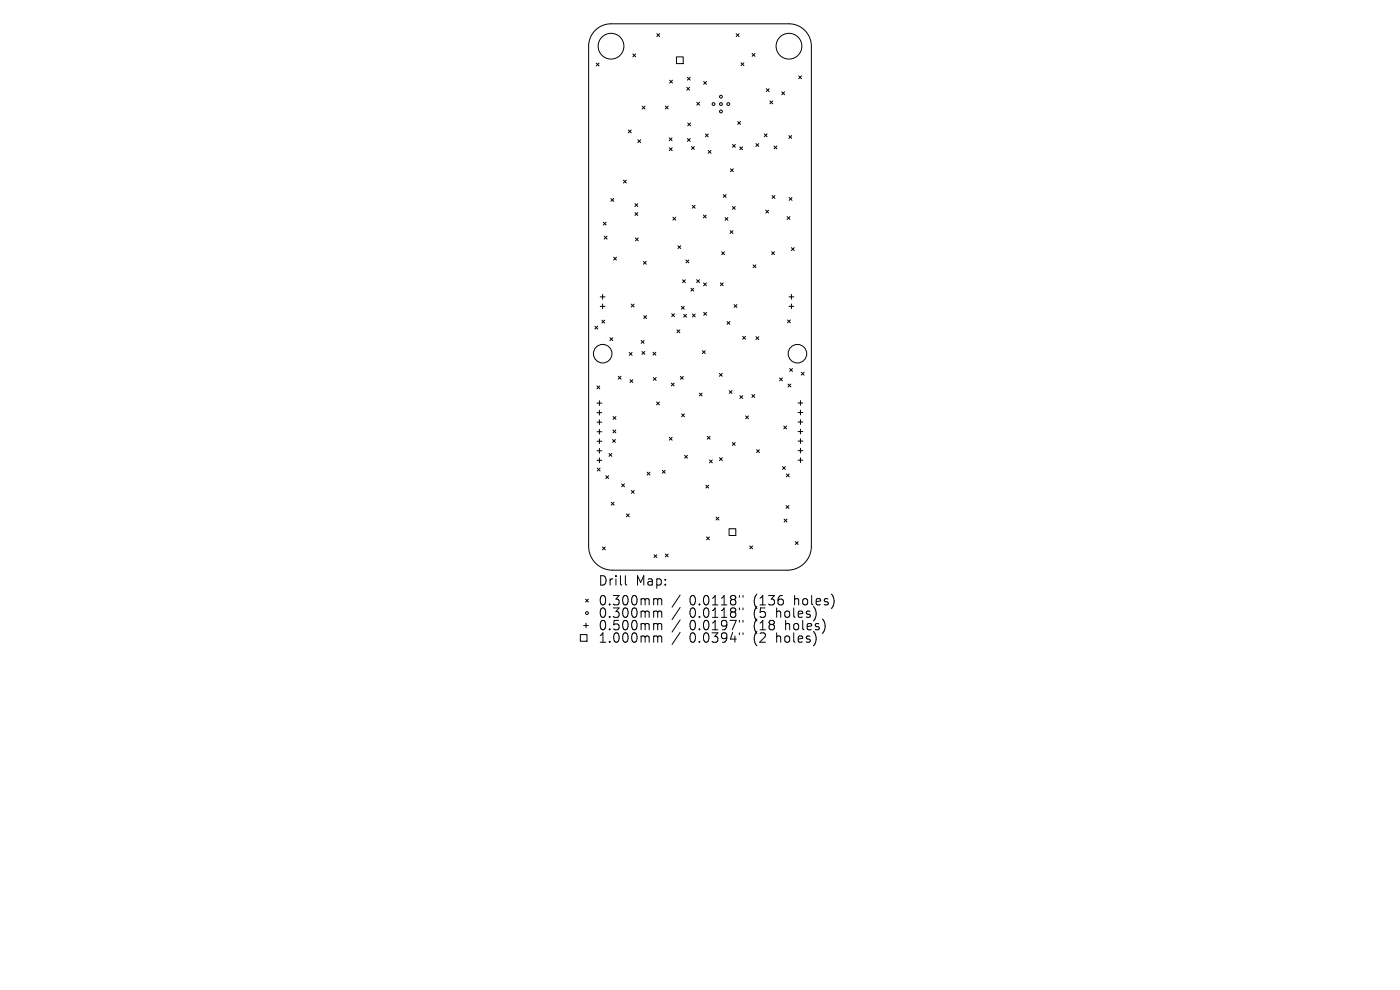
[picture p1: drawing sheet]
<svg xmlns="http://www.w3.org/2000/svg" width="297mm" height="210mm" viewBox="0 0 297 210" stroke-linecap="round" stroke-linejoin="round" font-family="sans-serif">
<defs><g id="words">
<g font-size="2.8">
<text x="126.8" y="124.5">Drill</text>
<text x="134.8" y="124.5">Map:</text>
<text x="126.8" y="128.7">0.300mm</text>
<text x="126.8" y="131.3">0.300mm</text>
<text x="146.3" y="128.7">0.0118&quot;</text>
<text x="146.3" y="131.3">0.0118&quot;</text>
<text x="160" y="128.7">(136</text>
<text x="160" y="131.3">(5</text>
<text x="165" y="131.3">holes)</text>
<text x="168.8" y="128.7">holes)</text>
<text x="126.8" y="134">0.500mm</text>
<text x="126.8" y="136.6">1.000mm</text>
<text x="146.3" y="134">0.0197&quot;</text>
<text x="146.3" y="136.6">0.0394&quot;</text>
<text x="160" y="134">(18</text>
<text x="160" y="136.6">(2</text>
<text x="165" y="136.6">holes)</text>
<text x="166.9" y="134">holes)</text>
</g>
</g></defs>
<g fill="none" stroke="#000" stroke-width=".21">
<path d="M126.3 6.4a4.7 4.7 0 0 1 3.3-1.3h37.8a4.7 4.7 0 0 1 4.7 4.7v106.1a5.1 5.1 0 0 1-5 5.1h-37.2a5.1 5.1 0 0 1-5-5.1v-106.1a4.8 4.8 0 0 1 1.4-3.4zM126.5 13.4l.6 .6M127.1 13.4l-.6 .6M134.3 11.5l.6 .6M134.9 11.5l-.6 .6M139.3 7.1l.6 .7M139.9 7.1l-.6 .7M142.1 17l.6 .6M142.7 17l-.6 .6M143.5 12.1h1.4v1.4h-1.4zM145.7 18.5l.6 .6M145.8 16.4l.6 .6"/>
<path d="M146.3 18.5l-.6 .6M146.4 16.4l-.6 .6M149.3 17.3l.6 .6M149.9 17.3l-.6 .6M156.2 7.2l.6 .6M156.8 7.2l-.6 .6M157.2 13.3l.6 .6M157.8 13.3l-.6 .6M159.6 11.3l.6 .6M160.2 11.3l-.6 .6M162.6 18.8l.6 .6M163.2 18.8l-.6 .6"/>
<path d="M165.8 19.5l.7 .6M166.5 19.5l-.7 .6M169.4 16.1l.6 .6M170 16.1l-.6 .6M132.3 38.2l.6 .6M132.9 38.2l-.6 .6M133.3 27.6l.6 .6M133.9 27.6l-.6 .6M135.3 29.6l.6 .7M135.9 29.6l-.6 .7M136.2 22.5l.6 .6M136.8 22.5l-.6 .6"/>
<path d="M141.1 22.5l.6 .6M141.7 22.5l-.6 .6M142 29.2l.6 .7M142 31.4l.6 .6M142.6 29.2l-.6 .7M142.6 31.4l-.6 .6M145.8 29.4l.6 .6M145.9 26.1l.6 .6M146.4 29.4l-.6 .6M146.5 26.1l-.6 .6M146.7 31.1l.6 .6M147.3 31.1l-.6 .6"/>
<path d="M147.8 21.7l.6 .6M148.4 21.7l-.6 .6M149.6 28.4l.7 .6M150.2 31.9l.6 .6M150.3 28.4l-.7 .6M150.8 31.9l-.6 .6M155 35.8l.6 .6M155.4 30.6l.6 .7M155.6 35.8l-.6 .6M156 30.6l-.6 .7M156.5 25.8l.6 .6M156.9 31.2l.6 .6"/>
<path d="M157.1 25.8l-.6 .6M157.5 31.2l-.6 .6M160.4 30.5l.6 .6M161 30.5l-.6 .6M162.1 28.4l.6 .6M162.7 28.4l-.6 .6M163.3 21.4l.6 .6M163.9 21.4l-.6 .6M164.2 31l.6 .6M164.8 31l-.6 .6M167.3 28.8l.7 .6M168 28.8l-.7 .6"/>
<path d="M128 47.1l.6 .6M128.2 50.1l.6 .6M128.6 47.1l-.6 .6M128.8 50.1l-.6 .6M129.6 42.1l.6 .6M130.2 54.6l.6 .6M130.2 42.1l-.6 .6M130.8 54.6l-.6 .6M134.7 43.2l.6 .6M134.7 45.1l.6 .6M134.8 50.5l.6 .6M135.3 43.2l-.6 .6"/>
<path d="M135.3 45.1l-.6 .6M135.4 50.5l-.6 .6M136.5 55.4l.6 .7M137.1 55.4l-.6 .7M142.7 46.1l.7 .6M143.4 46.1l-.7 .6M143.8 52.1l.6 .6M144.4 52.1l-.6 .6M144.8 59.4l.6 .6M145.4 59.4l-.6 .6M145.5 55.1l.6 .7M146.1 55.1l-.6 .7"/>
<path d="M146.9 43.6l.6 .6M147.5 43.6l-.6 .6M147.8 59.3l.6 .6M148.4 59.3l-.6 .6M149.2 45.6l.6 .6M149.8 45.6l-.6 .6M153.1 53.4l.6 .6M153.4 41.3l.6 .6M153.7 53.4l-.6 .6M153.8 46.1l.6 .6M154 41.3l-.6 .6M154.4 46.1l-.6 .6"/>
<path d="M154.9 48.9l.6 .6M155.4 43.8l.6 .6M155.5 48.9l-.6 .6M156 43.8l-.6 .6M159.8 56.2l.6 .6M160.4 56.2l-.6 .6M162.4 44.6l.6 .6M163 44.6l-.6 .6M163.7 53.4l.6 .6M163.8 41.5l.6 .6M164.3 53.4l-.6 .6M164.4 41.5l-.6 .6"/>
<path d="M167 46l.6 .6M167.4 41.9l.6 .6M167.6 46l-.6 .6M167.9 52.5l.6 .6M168 41.9l-.6 .6M168.5 52.5l-.6 .6M126.2 69.2l.6 .6M126.8 69.2l-.6 .6M127.3 63h1M127.3 65h1M127.7 67.9l.6 .6M127.8 62.5v1"/>
<path d="M127.8 64.5v1M128.3 67.9l-.6 .6M129.4 71.6l.6 .7M130 71.6l-.6 .7M131.1 79.8l.7 .6M131.8 79.8l-.7 .6M133.5 74.8l.6 .6M133.9 64.5l.6 .6M134.1 74.8l-.6 .6M134.5 64.5l-.6 .6M136 72.2l.6 .6M136.2 74.6l.6 .6"/>
<path d="M136.6 67l.6 .6M136.6 72.2l-.6 .6M136.8 74.6l-.6 .6M137.2 67l-.6 .6M138.5 74.7l.6 .6M139.1 74.7l-.6 .6M142.5 66.6l.6 .6M143.1 66.6l-.6 .6M143.6 70l.6 .6M144.2 70l-.6 .6M144.3 79.9l.6 .6M144.6 65l.6 .6"/>
<path d="M144.9 79.9l-.6 .6M145 66.7l.6 .6M145.2 65l-.6 .6M145.6 66.7l-.6 .6M146.6 61.1l.6 .7M146.9 66.6l.6 .6M147.2 61.1l-.6 .7M147.5 66.6l-.6 .6M149 74.4l.6 .6M149.3 60l.6 .6M149.3 66.3l.6 .6M149.6 74.4l-.6 .6"/>
<path d="M149.9 60l-.6 .6M149.9 66.3l-.6 .6M152.6 79.2l.6 .6M152.8 60l.6 .6M153.2 79.2l-.6 .6M153.4 60l-.6 .6M154.2 68.2l.6 .6M154.8 68.2l-.6 .6M155.7 64.6l.6 .6M156.3 64.6l-.6 .6M157.5 71.4l.7 .6M158.2 71.4l-.7 .6"/>
<path d="M160.4 71.4l.6 .6M161 71.4l-.6 .6M167.1 67.9l.6 .6M167.4 63h1M167.4 65h1M167.5 78.2l.6 .6M167.7 67.9l-.6 .6M167.9 62.5v1M167.9 64.5v1M168.1 78.2l-.6 .6M170 79l.6 .6M170.6 79l-.6 .6"/>
<path d="M126.6 81.9l.6 .6M126.7 85.5h1M126.7 87.5h1M126.7 93.6h1M126.7 95.6h1M126.7 97.6h1M126.7 89.6h1M126.7 91.6h1M126.7 99.3l.6 .6M127.2 85v1M127.2 87v1M127.2 89.1v1"/>
<path d="M127.2 91.1v1M127.2 93.1v1M127.2 95.1v1M127.2 97.1v1.1M127.2 81.9l-.6 .6M127.3 99.3l-.6 .6M129.2 96.2l.6 .6M129.8 96.2l-.6 .6M129.9 93.2l.7 .6M130 91.2l.6 .6M130.1 88.4l.6 .6M130.6 93.2l-.7 .6"/>
<path d="M130.6 91.2l-.6 .6M130.7 88.4l-.6 .6M133.6 80.5l.7 .6M134.3 80.5l-.7 .6M138.6 80.1l.6 .6M139.2 80.1l-.6 .6M139.3 85.3l.6 .6M139.9 85.3l-.6 .6M140.5 99.8l.6 .6M141.1 99.8l-.6 .6M142 92.8l.6 .6M142.4 81.3l.6 .6"/>
<path d="M142.6 92.8l-.6 .6M143 81.3l-.6 .6M144.6 87.8l.6 .6M145.2 87.8l-.6 .6M145.2 96.6l.6 .6M145.8 96.6l-.6 .6M148.4 83.4l.6 .6M149 83.4l-.6 .6M150 92.6l.6 .6M150.5 97.6l.6 .6M150.6 92.6l-.6 .6M151.1 97.6l-.6 .6"/>
<path d="M152.6 97.1l.6 .6M153.2 97.1l-.6 .6M154.7 82.9l.6 .6M155.3 82.9l-.6 .6M155.4 93.9l.6 .6M156 93.9l-.6 .6M157 83.9l.6 .6M157.6 83.9l-.6 .6M158.2 88.2l.6 .6M158.8 88.2l-.6 .6M159.5 83.7l.6 .6M160.1 83.7l-.6 .6"/>
<path d="M160.5 95.4l.6 .6M161.1 95.4l-.6 .6M165.4 80.2l.6 .6M166 80.2l-.6 .6M166 99l.6 .6M166.3 90.4l.6 .6M166.6 99l-.6 .6M166.9 90.4l-.6 .6M167.2 81.5l.6 .6M167.8 81.5l-.6 .6M169.3 85.5h1M169.3 87.5h1"/>
<path d="M169.3 97.6h1M169.3 89.5h1M169.3 91.5h1M169.3 93.6h1M169.3 95.6h1M169.8 85v1M169.8 87v1M169.8 89v1M169.8 91v1.1M169.8 93.1v1M169.8 95.1v1M169.8 97.1v1"/>
<path d="M127.8 116l.6 .6M128.4 116l-.6 .6M128.5 100.9l.6 .6M129.1 100.9l-.6 .6M129.7 106.5l.6 .7M130.3 106.5l-.6 .7M131.9 102.6l.6 .7M132.5 102.6l-.6 .7M132.9 109l.6 .6M133.5 109l-.6 .6M133.9 104l.6 .6M134.5 104l-.6 .6"/>
<path d="M137.3 100.2l.6 .6M137.9 100.2l-.6 .6M138.7 117.7l.7 .6M139.4 117.7l-.7 .6M141.1 117.5l.6 .6M141.7 117.5l-.6 .6M149.7 102.9l.6 .6M149.9 113.9l.6 .6M150.3 102.9l-.6 .6M150.5 113.9l-.6 .6M151.9 109.7l.6 .6M152.5 109.7l-.6 .6"/>
<path d="M154.7 112.2h1.4v1.4h-1.4zM159.1 115.8l.6 .6M159.7 115.8l-.6 .6M166.3 110.1l.7 .6M166.8 107.2l.6 .6M166.8 100.5l.6 .7M167 110.1l-.7 .6M167.4 107.2l-.6 .6M167.4 100.5l-.6 .7M168.7 114.9l.6 .6M169.3 114.9l-.6 .6M123.1 134.6h1.4v1.4h-1.4z"/>
<path d="M123.8 132.7h1M124.2 127.1l.6 .6M124.3 132.2v1M124.8 127.1l-.6 .6M132.7 122.1v1.7l.3 .3M139 127h.2l.3 .3M139 129.6h.2l.3 .3M139 132.3h.2l.3 .3M139 134.9h.2l.3 .3M139.5 127.3l.3-.3 .5 .1 .1 1.2M139.5 127.3v1M139.5 129.9v1.1"/>
<path d="M139.5 132.6v1M139.5 135.2v1M139.5 129.9l.3-.3 .5 .1 .1 1.3M139.5 132.6l.3-.3 .5 .1 .1 1.2M139.5 135.2l.3-.3 .5 .1 .1 1.2M144.3 126.2l-1.7 2.6M144.3 128.9l-1.7 2.5M144.3 131.5l-1.7 2.6M144.3 134.1l-1.7 2.6M156.9 126.3v.4M156.9 129v.3M156.9 131.6v.4"/>
<path d="M156.9 134.2v.4M157.6 126.3v.4M157.6 129v.3M157.6 131.6v.4M157.6 134.2v.4"/>
<circle cx="129.6" cy="9.8" r="2.73"/>
<circle cx="167.4" cy="9.8" r="2.73"/>
<circle cx="151.4" cy="22.1" r=".3"/>
<circle cx="152.9" cy="22.1" r=".3"/>
<circle cx="152.9" cy="20.5" r=".3"/>
<circle cx="152.9" cy="23.6" r=".3"/>
<circle cx="154.5" cy="22.1" r=".3"/>
<circle cx="127.9" cy="75" r="1.97"/>
<circle cx="169.2" cy="75" r="1.97"/>
<circle cx="124.5" cy="130" r=".3"/>
</g>
<use href="#words"/>
</svg>
